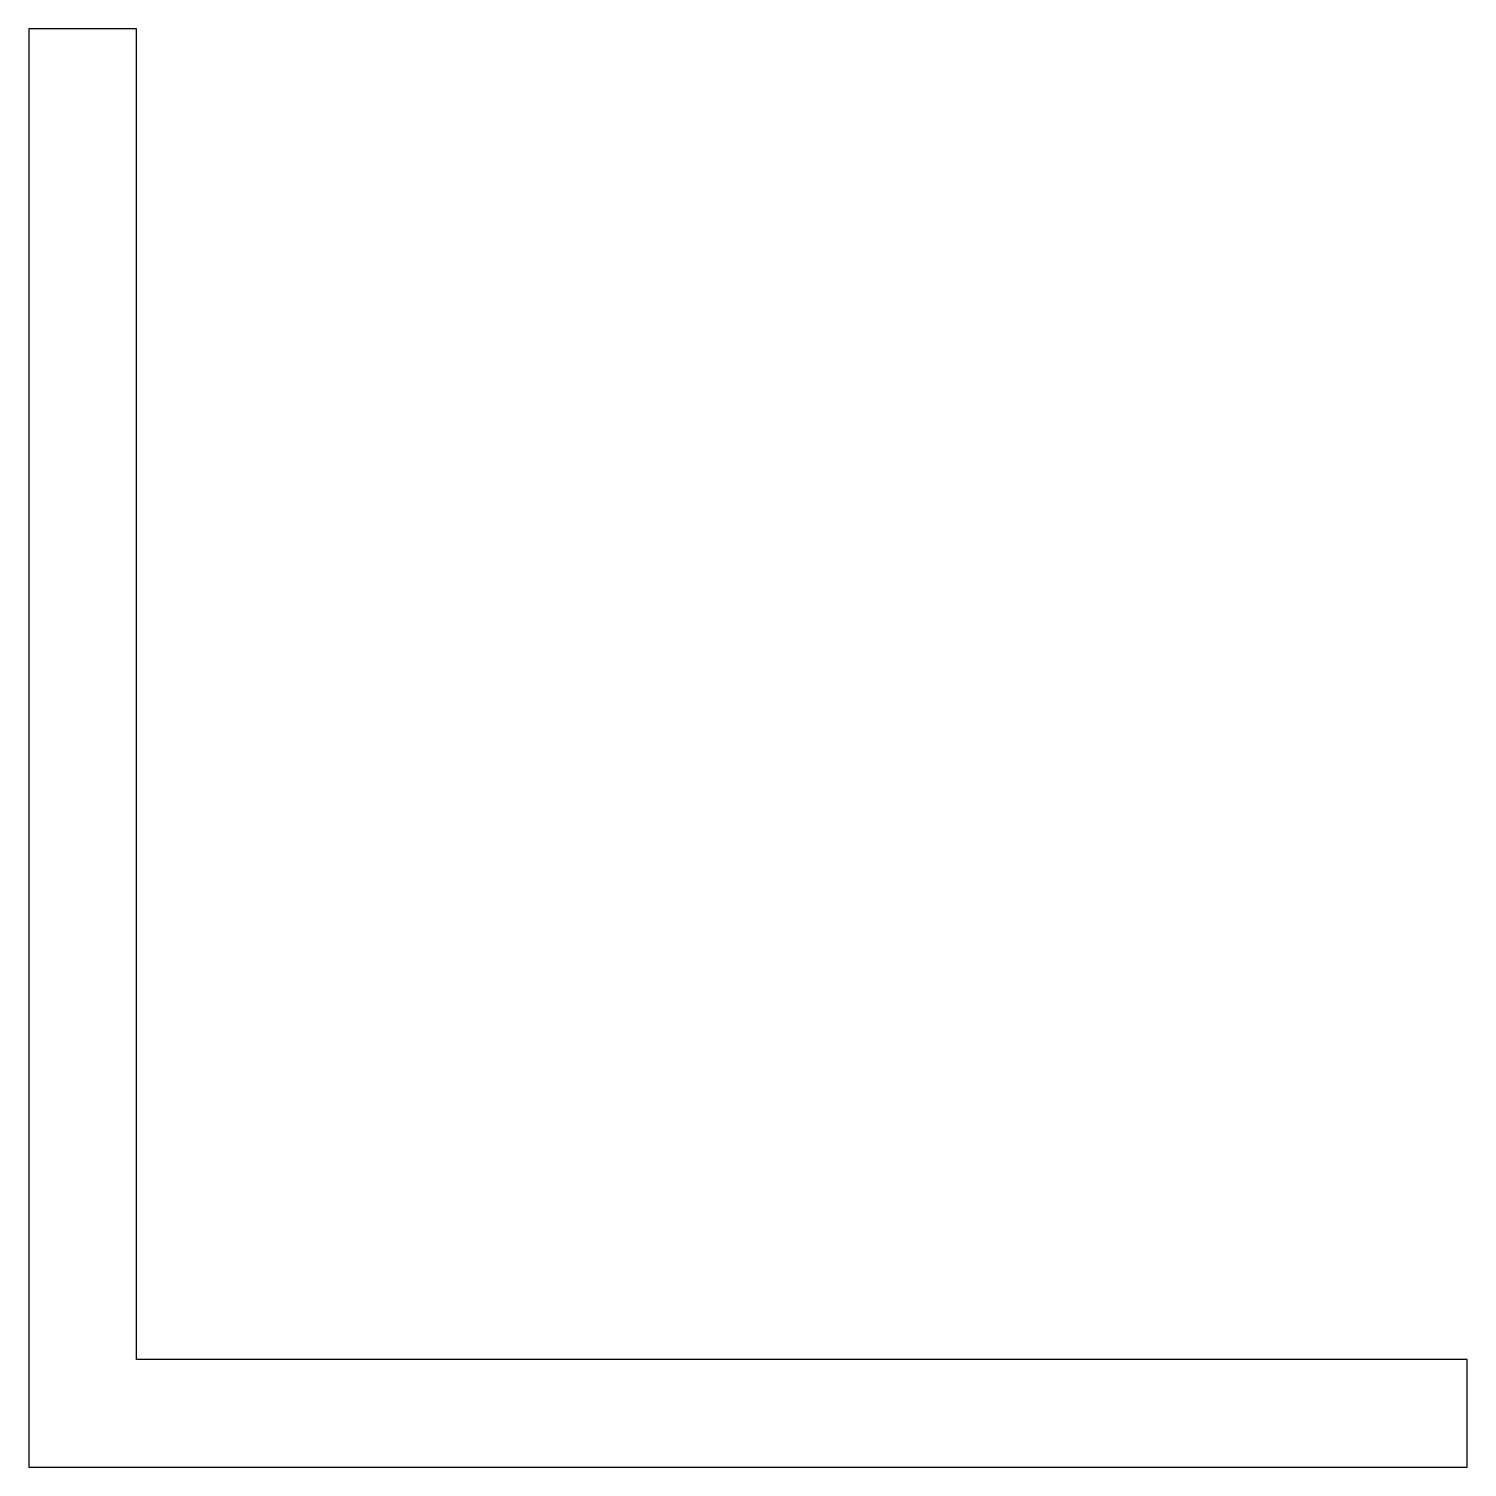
# Model space of a CAD drawing. Header units: millimetres. Extents: x 0 to 40, y 0 to 40.
import ezdxf

# ---------------------------------------------------------------- set-up
doc = ezdxf.new("R2010")
doc.units = ezdxf.units.MM

msp = doc.modelspace()

# ---------------------------------------------------------------- linework, layer by layer
for p, q in [((3, 40), (0, 40)), ((0, 40), (0, 0)), ((3, 3), (3, 40)), ((40, 3), (3, 3)), ((40, 0), (40, 3)), ((0, 0), (40, 0))]:
    msp.add_line(p, q)

doc.saveas('drawing.dxf')
